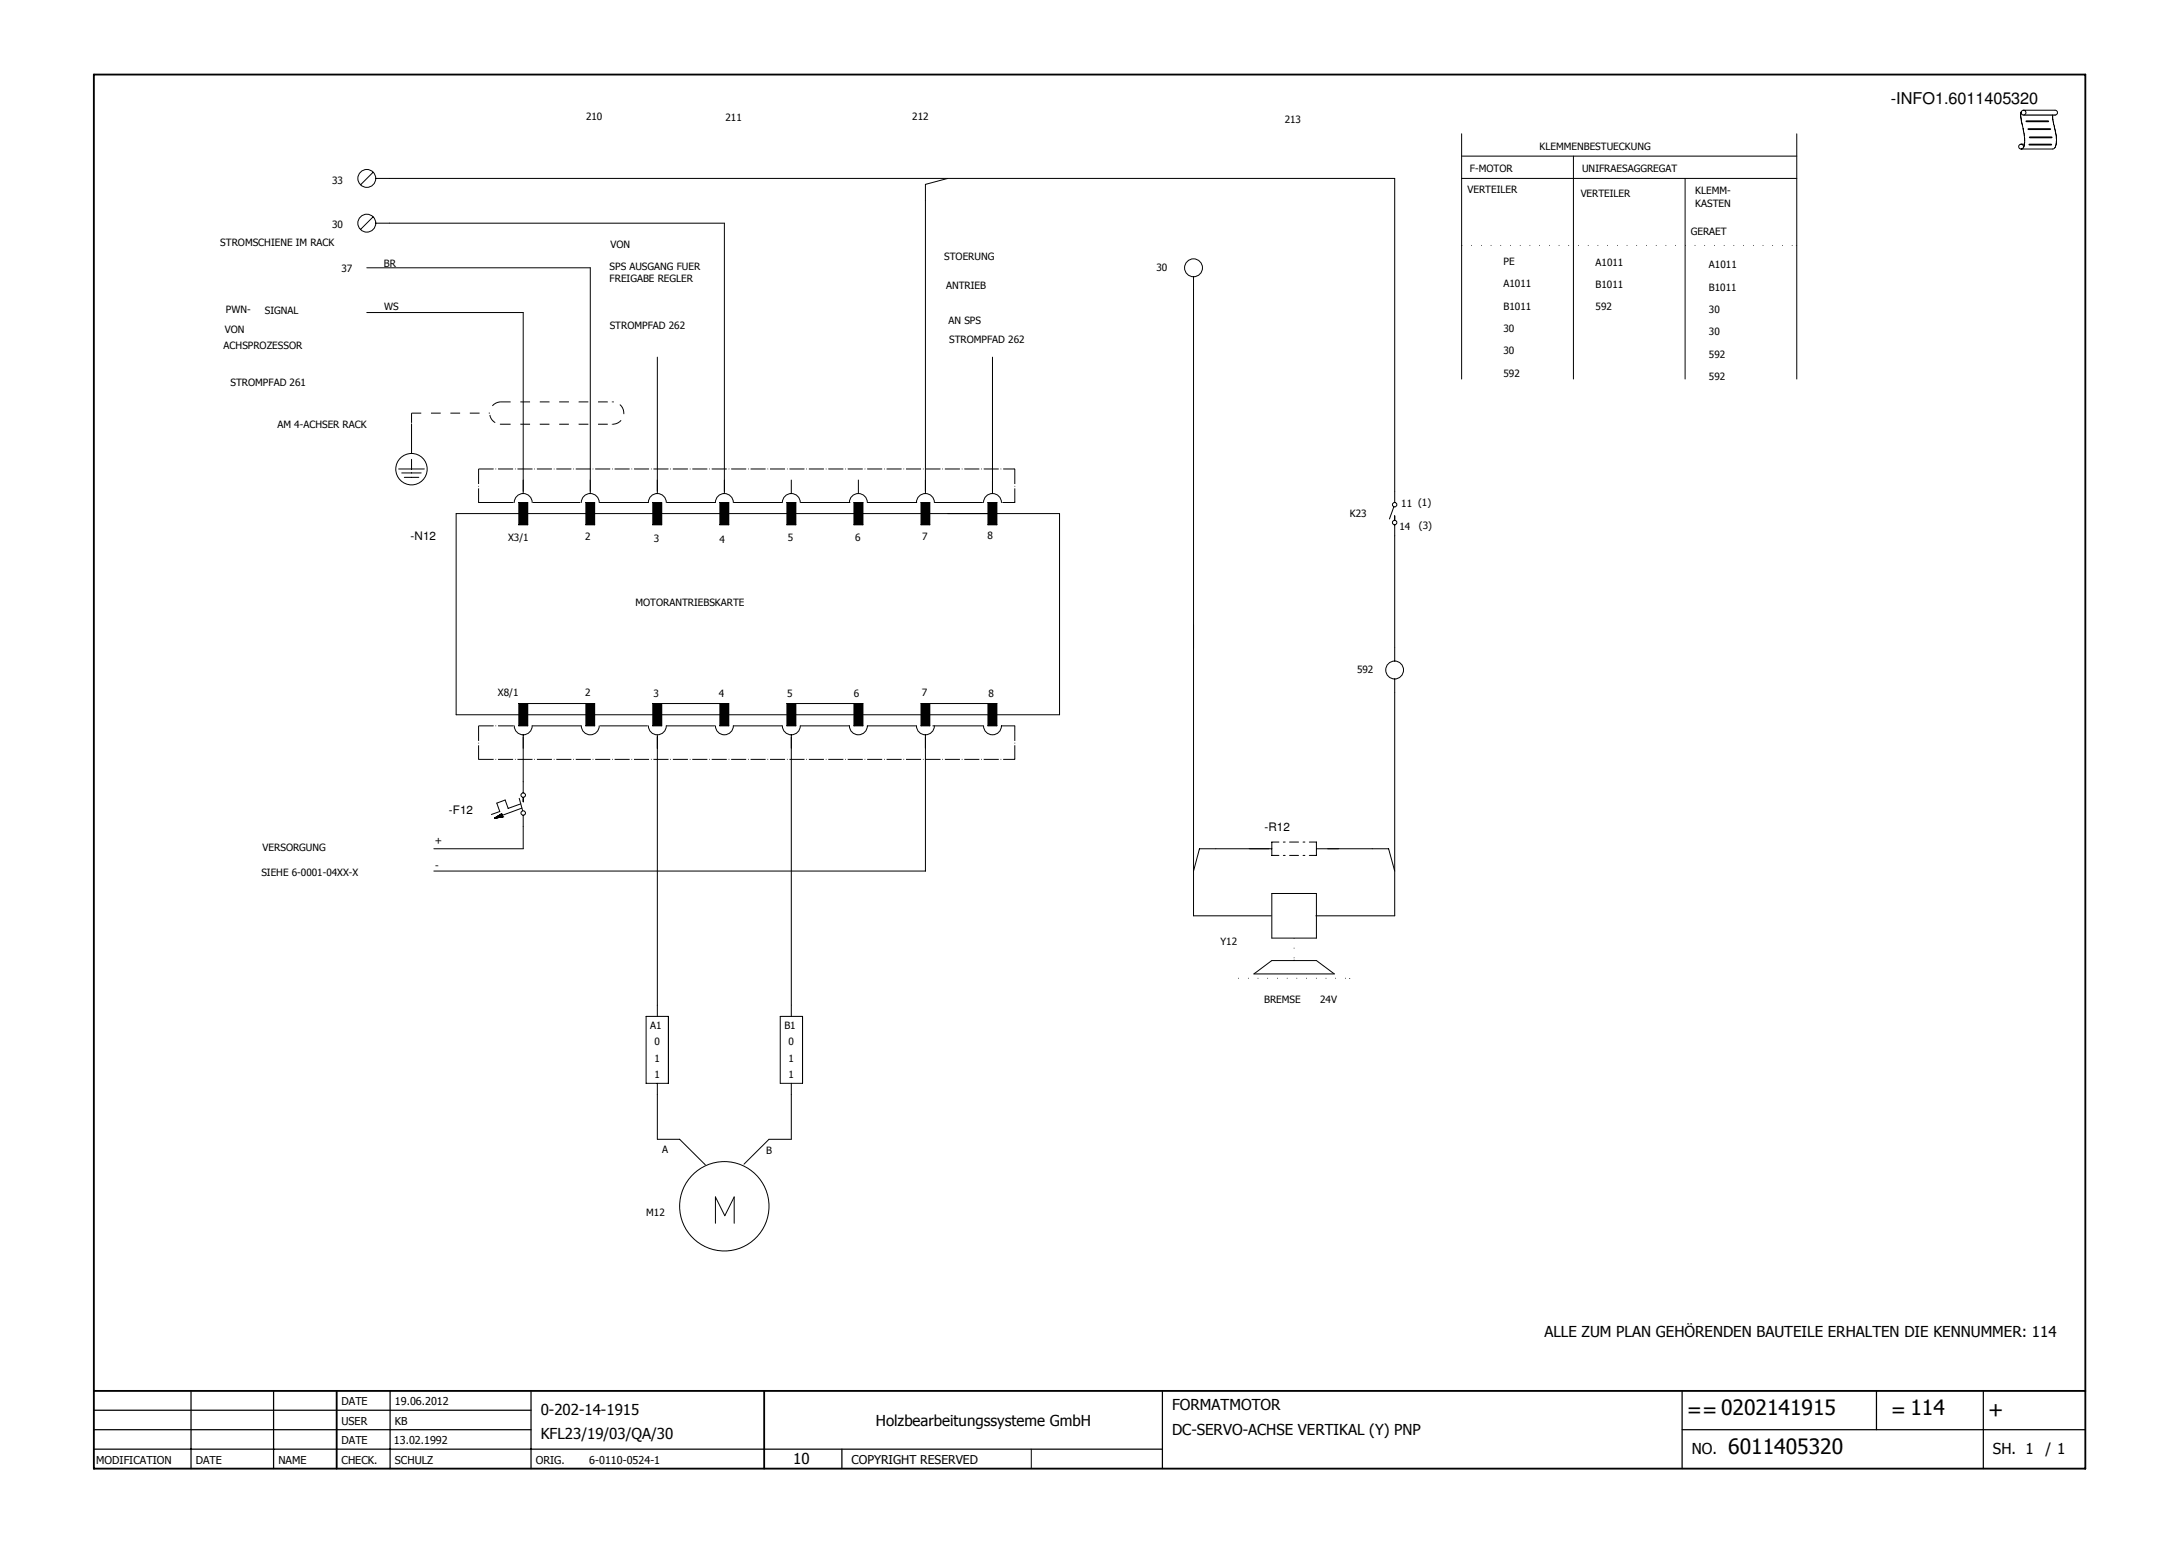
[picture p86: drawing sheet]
<svg xmlns="http://www.w3.org/2000/svg" width="297mm" height="211mm" viewBox="0 0 297 211" stroke-linecap="round" stroke-linejoin="round" font-family="sans-serif">
<defs><g id="words">
<g font-size="2.9">
<text x="230" y="193.2">==0202141915</text>
<text x="257.8" y="193.2">= 114</text>
<text x="271" y="193.2">+</text>
<text x="235.6" y="198.2">6011405320</text>
</g>
<text font-size="2.2" x="257.8" y="14.2">-INFO1.6011405320</text>
<g font-size="2.1">
<text x="210.5" y="182.3">ALLE ZUM PLAN GEHÖRENDEN BAUTEILE ERHALTEN DIE KENNUMMER: 114</text>
<text x="73.7" y="192.9">0-202-14-1915</text>
<text x="73.7" y="196.2">KFL23/19/03/QA/30</text>
<text x="119.4" y="194.4">Holzbearbeitungssysteme GmbH</text>
<text x="159.8" y="192.2">FORMATMOTOR</text>
<text x="159.8" y="195.5">DC-SERVO-ACHSE VERTIKAL (Y) PNP</text>
<text x="108.1" y="199.5">10</text>
<text x="230.6" y="198.2">NO.</text>
<text x="271.7" y="198.2">SH. 1</text>
<text x="278.8" y="198.2">/ 1</text>
</g>
<text font-size="1.7" x="116.1" y="199.5">COPYRIGHT RESERVED</text>
<g font-size="1.6">
<text x="56" y="73.6">-N12</text>
<text x="61.2" y="110.9">-F12</text>
<text x="172.4" y="113.3">-R12</text>
</g>
<g font-size="1.5">
<text x="46.6" y="191.6">DATE</text>
<text x="53.8" y="191.6">19.06.2012</text>
<text x="46.6" y="194.2">USER</text>
<text x="46.6" y="196.9">DATE</text>
<text x="53.7" y="196.9">13.02.1992</text>
<text x="53.8" y="194.2">KB</text>
<text x="13.1" y="199.5">MODIFICATION</text>
<text x="26.7" y="199.5">DATE</text>
<text x="38" y="199.5">NAME</text>
<text x="46.6" y="199.5">CHECK.</text>
<text x="53.8" y="199.5">SCHULZ</text>
<text x="73" y="199.5">ORIG.</text>
<text x="80.3" y="199.5">6-0110-0524-1</text>
</g>
<g font-size="1.4">
<text x="79.9" y="16.4">210</text>
<text x="98.9" y="16.5">211</text>
<text x="124.4" y="16.4">212</text>
<text x="175.1" y="16.8">213</text>
<text x="200.4" y="23.4">F-MOTOR</text>
<text x="209.9" y="20.4">KLEMMENBESTUECKUNG</text>
<text x="215.7" y="23.4">UNIFRAESAGGREGAT</text>
<text x="45.3" y="25">33</text>
<text x="200" y="26.3">VERTEILER</text>
<text x="215.5" y="26.8">VERTEILER</text>
<text x="231.1" y="26.5">KLEMM-</text>
<text x="231.1" y="28.2">KASTEN</text>
<text x="30" y="33.5">STROMSCHIENE IM RACK</text>
<text x="45.3" y="31.1">30</text>
<text x="83.2" y="33.9">VON</text>
<text x="128.7" y="35.4">STOERUNG</text>
<text x="230.5" y="32.1">GERAET</text>
<text x="46.6" y="37">37</text>
<text x="52.3" y="36.4">BR</text>
<text x="83.1" y="36.9">SPS AUSGANG FUER</text>
<text x="83.1" y="38.5">FREIGABE REGLER</text>
<text x="129" y="39.4">ANTRIEB</text>
<text x="157.6" y="36.9">30</text>
<text x="205" y="36.1">PE</text>
<text x="205" y="39.2">A1011</text>
<text x="217.5" y="36.2">A1011</text>
<text x="217.5" y="39.3">B1011</text>
<text x="233" y="36.6">A1011</text>
<text x="233" y="39.6">B1011</text>
<text x="30.5" y="47.6">ACHSPROZESSOR</text>
<text x="30.6" y="45.3">VON</text>
<text x="30.8" y="42.7">PWN-</text>
<text x="36.1" y="42.8">SIGNAL</text>
<text x="52.4" y="42.2">WS</text>
<text x="83.1" y="44.8">STROMPFAD 262</text>
<text x="129.3" y="44.1">AN SPS</text>
<text x="129.4" y="46.8">STROMPFAD 262</text>
<text x="205" y="42.2">B1011</text>
<text x="205" y="45.3">30</text>
<text x="217.5" y="42.3">592</text>
<text x="233" y="42.6">30</text>
<text x="233" y="45.7">30</text>
<text x="31.4" y="52.6">STROMPFAD 261</text>
<text x="205" y="48.3">30</text>
<text x="205" y="51.4">592</text>
<text x="233" y="48.7">592</text>
<text x="233" y="51.8">592</text>
<text x="37.8" y="58.3">AM 4-ACHSER RACK</text>
<text x="184" y="70.5">K23</text>
<text x="191" y="69.1">11 (1)</text>
<text x="69.3" y="73.8">X3/1</text>
<text x="79.8" y="73.7">2</text>
<text x="89.1" y="73.9">3</text>
<text x="98.1" y="74">4</text>
<text x="107.4" y="73.8">5</text>
<text x="116.6" y="73.7">6</text>
<text x="125.7" y="73.7">7</text>
<text x="134.6" y="73.5">8</text>
<text x="190.8" y="72.2">14</text>
<text x="193.4" y="72.1">(3)</text>
<text x="86.6" y="82.6">MOTORANTRIEBSKARTE</text>
<text x="67.9" y="94.9">X8/1</text>
<text x="79.7" y="94.9">2</text>
<text x="89.1" y="95">3</text>
<text x="98" y="95">4</text>
<text x="107.3" y="95">5</text>
<text x="116.4" y="95">6</text>
<text x="125.6" y="94.9">7</text>
<text x="134.8" y="95">8</text>
<text x="185" y="91.7">592</text>
<text x="35.6" y="119.5">SIEHE 6-0001-04XX-X</text>
<text x="35.8" y="116">VERSORGUNG</text>
<text x="59.3" y="115.1">+</text>
<text x="59.3" y="118.4">-</text>
<text x="166.4" y="128.8">Y12</text>
<text x="172.3" y="136.7">BREMSE</text>
<text x="180" y="136.7">24V</text>
<text x="88.6" y="140.3">A1</text>
<text x="89.2" y="142.5">0</text>
<text x="106.9" y="140.3">B1</text>
<text x="107.5" y="142.5">0</text>
<text x="89.2" y="144.8">1</text>
<text x="89.2" y="147">1</text>
<text x="107.5" y="147">1</text>
<text x="107.5" y="144.8">1</text>
<text x="90.3" y="157.2">A</text>
<text x="104.4" y="157.3">B</text>
<text x="88.1" y="165.8">M12</text>
</g>
</g></defs>
<path d="M203 10l-190.4 190.4M12.7 112.2l125.9 88.2" fill="none" stroke="#fff" stroke-width=".14"/>
<path d="M12.8 10.2h271.5v190h-271.5zM12.8 189.6h271.5M45.9 189.6v10.6M104.2 189.6v10.6" fill="none" stroke="#010101" stroke-width=".25"/>
<g fill="none" stroke="#010101" stroke-width=".17">
<path d="M12.8 194.9h59.6M12.8 192.2h59.6M12.8 197.5h145.7M26 189.6v10.6M37.3 189.6v10.6M53.2 189.6v10.6M72.4 189.6v10.6M114.8 197.5v2.7M158.5 189.6v10.6M229.3 194.9h55M229.3 189.6v10.6M255.8 189.6v5.3"/>
<path d="M270.4 189.6v10.6"/>
</g>
<path d="M140.6 197.5v2.7" fill="none" stroke="#010101" stroke-width=".14"/>
<path d="M168.8 133.4h15.2" fill="none" stroke="#010101" stroke-width=".14" stroke-dasharray=".1 1.2 .1 1.2" stroke-linecap="butt"/>
<path d="M183.9 133.3l.2 .1h-.2z" fill="#010101"/>
<path d="M179.5 130.9h-6.1l-2.5 1.9h11M179.5 121.8h-6.1v6.1h6.1" fill="none" stroke="#010101" stroke-width=".14"/>
<path d="M176.4 127.9v3" fill="none" stroke="#010101" stroke-width=".14" stroke-dasharray=".1 1.2 .1 1.2" stroke-linecap="butt"/>
<path d="M176.4 130.8h.1l-.1 .2z" fill="#010101"/>
<path d="M50 36.5h30.5M53.1 24.3h137v42.7M53.1 30.4h45.6M50 42.6h21.3M190.1 73.1v15.2M181 115.7h6.1M179.4 124.8h10.7M179.5 121.8v6.1M179.5 130.9l2.4 1.9" fill="none" stroke="#010101" stroke-width=".14"/>
<path d="M56.1 56.3h10.6" fill="none" stroke="#010101" stroke-width=".14" stroke-dasharray="1.3 1.3" stroke-linecap="butt"/>
<path d="M66.6 56.3h.2l-.2 .1z" fill="#010101"/>
<path d="M190.1 94.4v30.4" fill="none" stroke="#010101" stroke-width=".14"/>
<path d="M56.1 56.3v1.5" fill="none" stroke="#010101" stroke-width=".14" stroke-dasharray="1.3 1.3" stroke-linecap="butt"/>
<path d="M56.1 57.7v.2z" fill="#010101"/>
<path d="M199.2 18.2v33.5M144.4 70h-82.2v27.4h82.2" fill="none" stroke="#010101" stroke-width=".14"/>
<path d="M65.2 63.9h73.1" fill="none" stroke="#010101" stroke-width=".14" stroke-dasharray="2.1 .3 .1 .3" stroke-linecap="butt"/>
<path d="M138.2 63.9h.2l-.2 .1z" fill="#010101"/>
<path d="M199.2 21.3h45.7M199.2 24.3h45.7M65.2 68.5h4.8" fill="none" stroke="#010101" stroke-width=".14"/>
<path d="M65.2 63.9v4.6" fill="none" stroke="#010101" stroke-width=".14" stroke-dasharray="2.1 .3 .1 .3" stroke-linecap="butt"/>
<path d="M65.2 68.4h.1l-.1 .1z" fill="#010101"/>
<path d="M199.2 33.5h45.7" fill="none" stroke="#010101" stroke-width=".14" stroke-dasharray=".1 1.2 .1 1.2" stroke-linecap="butt"/>
<path d="M244.8 33.4l.2 .1h-.2z" fill="#010101"/>
<path d="M65.2 98.9v4.6" fill="none" stroke="#010101" stroke-width=".14" stroke-dasharray="2.1 .3 .1 .3" stroke-linecap="butt"/>
<path d="M65.2 103.4h.1l-.1 .2z" fill="#010101"/>
<path d="M65.2 98.9h4.8" fill="none" stroke="#010101" stroke-width=".14" stroke-dasharray="2.1 .3 .1 .3" stroke-linecap="butt"/>
<path d="M69.9 98.9h.2l-.2 .1z" fill="#010101"/>
<path d="M65.2 103.5h73.1" fill="none" stroke="#010101" stroke-width=".14" stroke-dasharray="2.1 .3 .1 .3" stroke-linecap="butt"/>
<path d="M138.2 103.5h.2l-.2 .1z" fill="#010101"/>
<path d="M68.3 54.8h15.2" fill="none" stroke="#010101" stroke-width=".14" stroke-dasharray="1.3 1.3" stroke-linecap="butt"/>
<path d="M83.4 54.7l.1 .1h-.1z" fill="#010101"/>
<path d="M68.1 57.8h.2M68.3 54.8a1.52 1.52 0 0 0-1.5 1.5 1.52 1.52 0 0 0 1.5 1.5M68.3 57.8h15.2" fill="none" stroke="#010101" stroke-width=".14" stroke-dasharray="1.3 1.3" stroke-linecap="butt"/>
<path d="M83.4 57.8h.1l-.1 .1z" fill="#010101"/>
<path d="M214.5 21.3v30.4M229.7 24.3v27.4M71.3 42.6v24.4M72.7 68.5h6.4M71.3 95.9h9.8v3h-1.2v-3M72.5 98.9h6.7M71.3 100.5v6.1M71.3 112.7v3h-12.2" fill="none" stroke="#010101" stroke-width=".14"/>
<path d="M79.9 95.9h1.2v3h-1.2z" fill="#010101"/>
<path d="M244.9 18.2v33.5M80.5 36.5v30.5M70.7 68.5h1.2v3h-1.2zM81.7 68.5h6.7M79.2 98.9a1.22 1.22 0 0 0 1.3 1.3 1.22 1.22 0 0 0 1.2-1.3M81.8 98.9h6.5" fill="none" stroke="#010101" stroke-width=".14"/>
<path d="M70.7 68.5h1.2v3h-1.2z" fill="#010101"/>
<path d="M70.1 68.5a1.22 1.22 0 0 1 1.2-1.2 1.22 1.22 0 0 1 1.2 1.2M71.3 65.4v1.9M79.2 68.5a1.22 1.22 0 0 1 1.3-1.2 1.22 1.22 0 0 1 1.2 1.2M79.9 68.5h1.2v3h-1.2zM80.5 65.4v1.9" fill="none" stroke="#010101" stroke-width=".14"/>
<path d="M83.7 54.8h-.2M85 56.3a1.52 1.52 0 0 0-1.5-1.5" fill="none" stroke="#010101" stroke-width=".14" stroke-dasharray="1.3 1.3" stroke-linecap="butt"/>
<path d="M79.9 68.5h1.2v3h-1.2z" fill="#010101"/>
<path d="M83.5 57.8a1.52 1.52 0 0 0 1.5-1.5M85 56.5v-.2" fill="none" stroke="#010101" stroke-width=".14" stroke-dasharray="1.3 1.3" stroke-linecap="butt"/>
<path d="M89 68.5h1.2v3h-1.2z" fill="none" stroke="#010101" stroke-width=".14"/>
<path d="M89 68.5h1.2v3h-1.2z" fill="#010101"/>
<path d="M88.4 68.5a1.22 1.22 0 0 1 1.2-1.2 1.22 1.22 0 0 1 1.2 1.2M89.6 65.4v1.9M97.5 68.5a1.22 1.22 0 0 1 1.2-1.2 1.22 1.22 0 0 1 1.3 1.2M98.1 68.5h1.2v3h-1.2zM98.7 65.4v1.9" fill="none" stroke="#010101" stroke-width=".14"/>
<path d="M98.1 68.5h1.2v3h-1.2z" fill="#010101"/>
<path d="M106.7 68.5a1.22 1.22 0 0 1 1.2-1.2 1.22 1.22 0 0 1 1.2 1.2M107.3 68.5h1.2v3h-1.2zM107.9 65.4v1.9" fill="none" stroke="#010101" stroke-width=".14"/>
<path d="M107.3 68.5h1.2v3h-1.2z" fill="#010101"/>
<path d="M115.8 68.5a1.22 1.22 0 0 1 1.2-1.2 1.22 1.22 0 0 1 1.2 1.2M116.4 68.5h1.2v3h-1.2z" fill="none" stroke="#010101" stroke-width=".14"/>
<path d="M116.4 68.5h1.2v3h-1.2z" fill="#010101"/>
<path d="M117 65.4v1.9M124.9 68.5a1.22 1.22 0 0 1 1.3-1.2 1.22 1.22 0 0 1 1.2 1.2M125.6 68.5h1.2v3h-1.2zM126.2 65.4v1.9" fill="none" stroke="#010101" stroke-width=".14"/>
<path d="M125.6 68.5h1.2v3h-1.2z" fill="#010101"/>
<path d="M89.6 48.7v18.3M134.1 68.5a1.22 1.22 0 0 1 1.2-1.2 1.22 1.22 0 0 1 1.2 1.2M134.7 68.5h1.2v3h-1.2zM135.3 65.4v1.9" fill="none" stroke="#010101" stroke-width=".14"/>
<path d="M134.7 68.5h1.2v3h-1.2z" fill="#010101"/>
<path d="M70.7 95.9h1.2v3h-1.2zM89.6 95.9h9.1" fill="none" stroke="#010101" stroke-width=".14"/>
<path d="M70.7 95.9h1.2v3h-1.2z" fill="#010101"/>
<path d="M70.1 98.9a1.22 1.22 0 0 0 1.2 1.3 1.22 1.22 0 0 0 1.2-1.3M89 95.9h1.2v3h-1.2zM71.3 100.2v1.8M89.6 100.2v36.8" fill="none" stroke="#010101" stroke-width=".14"/>
<path d="M89 95.9h1.2v3h-1.2z" fill="#010101"/>
<path d="M88.4 98.9a1.22 1.22 0 0 0 1.2 1.3 1.22 1.22 0 0 0 1.2-1.3M106.7 98.9a1.22 1.22 0 0 0 1.2 1.3 1.22 1.22 0 0 0 1.2-1.3M107.3 95.9h1.2v3h-1.2zM107.9 100.2v1.8M89.6 149.2v6.1" fill="none" stroke="#010101" stroke-width=".14"/>
<path d="M107.3 95.9h1.2v3h-1.2z" fill="#010101"/>
<g fill="none" stroke="#010101" stroke-width=".14">
<path d="M275.5 15.3a6.9 6.9 0 0 0 .3 2.4v.2a3.6 3.6 0 0 1 0 2.2M275.5 19.7h.5M275.8 15h4.3a.33 .33 0 0 1 .4 .4 .33 .33 0 0 1-.4 .3M279.8 15.7l.2 1.2a5.3 5.3 0 0 1 .1 3.2l-.3 .2h-4.3M124.9 98.9a1.22 1.22 0 0 0 1.3 1.3 1.22 1.22 0 0 0 1.2-1.3M125.6 95.9h1.2v3h-1.2zM126.2 100.2v1.8"/>
<circle cx="275.5" cy="20" r=".33"/>
<circle cx="275.8" cy="15.4" r=".33"/>
</g>
<path d="M275.9 15.7h4.3" fill="none" stroke="#010101" stroke-width=".17"/>
<path d="M276.2 16.5h3M276.5 17.6h3M276.6 19.7h3M276.7 18.7h3" fill="none" stroke="#010101" stroke-width=".25"/>
<path d="M125.6 95.9h1.2v3h-1.2z" fill="#010101"/>
<g fill="none" stroke="#010101" stroke-width=".14">
<path d="M50.9 23.5l-1.8 1.7M50.9 29.6l-1.8 1.7M51.2 24.3h1.9M51.2 30.4h1.9M129.2 24.3l-3 .8v2.3M162.7 37.7v1.9M56.1 57.8v4M54.3 63.9h3.5M54.8 64.5h2.6M55.1 65.1h2M56.1 62.6v1.3M90.9 68.5h6.6"/>
<path d="M190 69.1l-.6 1.6M190.1 67v1.5M190.1 70.3v.6M190.1 71.5v1.6M90.8 98.9h6.6M98.1 95.9h1.2v3h-1.2zM190.1 88.3v1.8M190.1 92.6v1.8M67.5 111.5h-.1M67.6 111.4l-.1 .1M67.8 111.3l-.3 .2 .2-.1M67.9 111.5l.5-.5-.6 .5"/>
<path d="M68.1 111.1l-.6 .4M68.2 111l-.7 .5 .4-.2M68.4 111.4l.1-.1-.2 .1M68.4 110.9l-.8 .6 .7-.5M68.4 110.9l-1 .6 1.1-.1M68.4 110.9l.1 .5M68.4 111l-.7 .5M68.4 111l-.8 .5M68.4 111l-.6 .5M68.4 111.1l-.4 .3 .5-.3M68.4 111.1l-.4 .3M68.4 111.1l-.5 .4"/>
<path d="M68.5 111.1l-.4 .3 .4-.2M68.5 111.1l-.4 .3M68.5 111.1l-.5 .3M68.5 111.2l-.3 .2 .3-.2M68.5 111.2l-.3 .2M68.5 111.2l-.2 .2M68.5 111.3l-.1 .1M68.5 111.3v.1M68.5 111.4h.1M70.8 108.8l.4 1.7M71 109.6l-1.7 .6-.4-1.1-1.2 .4 .4 1.1-1.1 .4M71.1 110.2l-2.6 .9"/>
<path d="M71.3 106.6v1.5M71.3 108.7v.6M71.3 111.1v1.6M170.3 115.7h3.1M174.3 114.8h-.9v1.8h.9M174.9 116.6h.3M174.9 114.8h.3M175.8 116.6h1.2M175.8 114.8h1.2M177.6 116.6h.3M177.6 114.8h.3M178.5 114.8h1v1.8h-1"/>
<path d="M179.5 115.7h3M89.6 155.3h3l3.6 3.5M98.8 165.7l-1.3-2.5v3.6"/>
<circle cx="50" cy="30.4" r="1.22"/>
<circle cx="50" cy="24.3" r="1.22"/>
<circle cx="162.7" cy="36.5" r="1.22"/>
<circle cx="56.1" cy="64" r="2.14"/>
<circle cx="190.1" cy="71.2" r=".3"/>
<circle cx="190.1" cy="68.8" r=".3"/>
<circle cx="190.1" cy="91.3" r="1.22"/>
<circle cx="71.3" cy="108.4" r=".3"/>
<circle cx="71.3" cy="110.8" r=".3"/>
</g>
<path d="M98.1 95.9h1.2v3h-1.2z" fill="#010101"/>
<g fill="none" stroke="#010101" stroke-width=".14">
<path d="M98.7 30.4v36.6M100 68.5h6.6M109.1 68.5h6.8M97.5 98.9a1.22 1.22 0 0 0 1.2 1.3 1.22 1.22 0 0 0 1.3-1.3h6.6M107.9 95.9h9.7v3h-1.2v-3M109.1 98.9h6.7M107.9 100.5v38.1M165.7 115.7h-2.2l-.8 3M187.1 115.7h2.2l.8 3M88.1 138.6h3v9.1h-3zM89.6 137v1.6M106.4 138.6h3v9.1h-3z"/>
<path d="M89.6 147.7v1.5M107.9 147.7v7.6h-3.1l-3.4 3.4M98.8 165.7l1.3-2.5v3.6"/>
<circle cx="98.7" cy="164.4" r="6.1"/>
</g>
<path d="M116.4 95.9h1.2v3h-1.2z" fill="#010101"/>
<path d="M126.2 27.4v39.6M118.3 68.5h6.7M127.4 68.5h6.5M129.2 70h6.1M115.8 98.9a1.22 1.22 0 0 0 1.2 1.3 1.22 1.22 0 0 0 1.2-1.3M118.3 98.9h6.6M126.2 95.9h9.7v3h-1.2v-3M127.2 98.9h6.8M126.2 100.5v18.2h-67.1" fill="none" stroke="#010101" stroke-width=".14"/>
<path d="M134.7 95.9h1.2v3h-1.2z" fill="#010101"/>
<path d="M135.3 48.7v18.3M136.7 68.5h1.6M134.1 98.9a1.22 1.22 0 0 0 1.2 1.3 1.22 1.22 0 0 0 1.2-1.3h1.8" fill="none" stroke="#010101" stroke-width=".14"/>
<path d="M138.3 63.9v4.6" fill="none" stroke="#010101" stroke-width=".14" stroke-dasharray="2.1 .3 .1 .3" stroke-linecap="butt"/>
<path d="M138.3 68.4h.1l-.1 .1z" fill="#010101"/>
<path d="M138.3 98.9v4.6" fill="none" stroke="#010101" stroke-width=".14" stroke-dasharray="2.1 .3 .1 .3" stroke-linecap="butt"/>
<path d="M138.3 103.4h.1l-.1 .2z" fill="#010101"/>
<path d="M162.7 39.6v85.2h10.6M144.4 70v27.4M165.7 115.7h7.3" fill="none" stroke="#010101" stroke-width=".14"/>
<use href="#words"/>
</svg>
